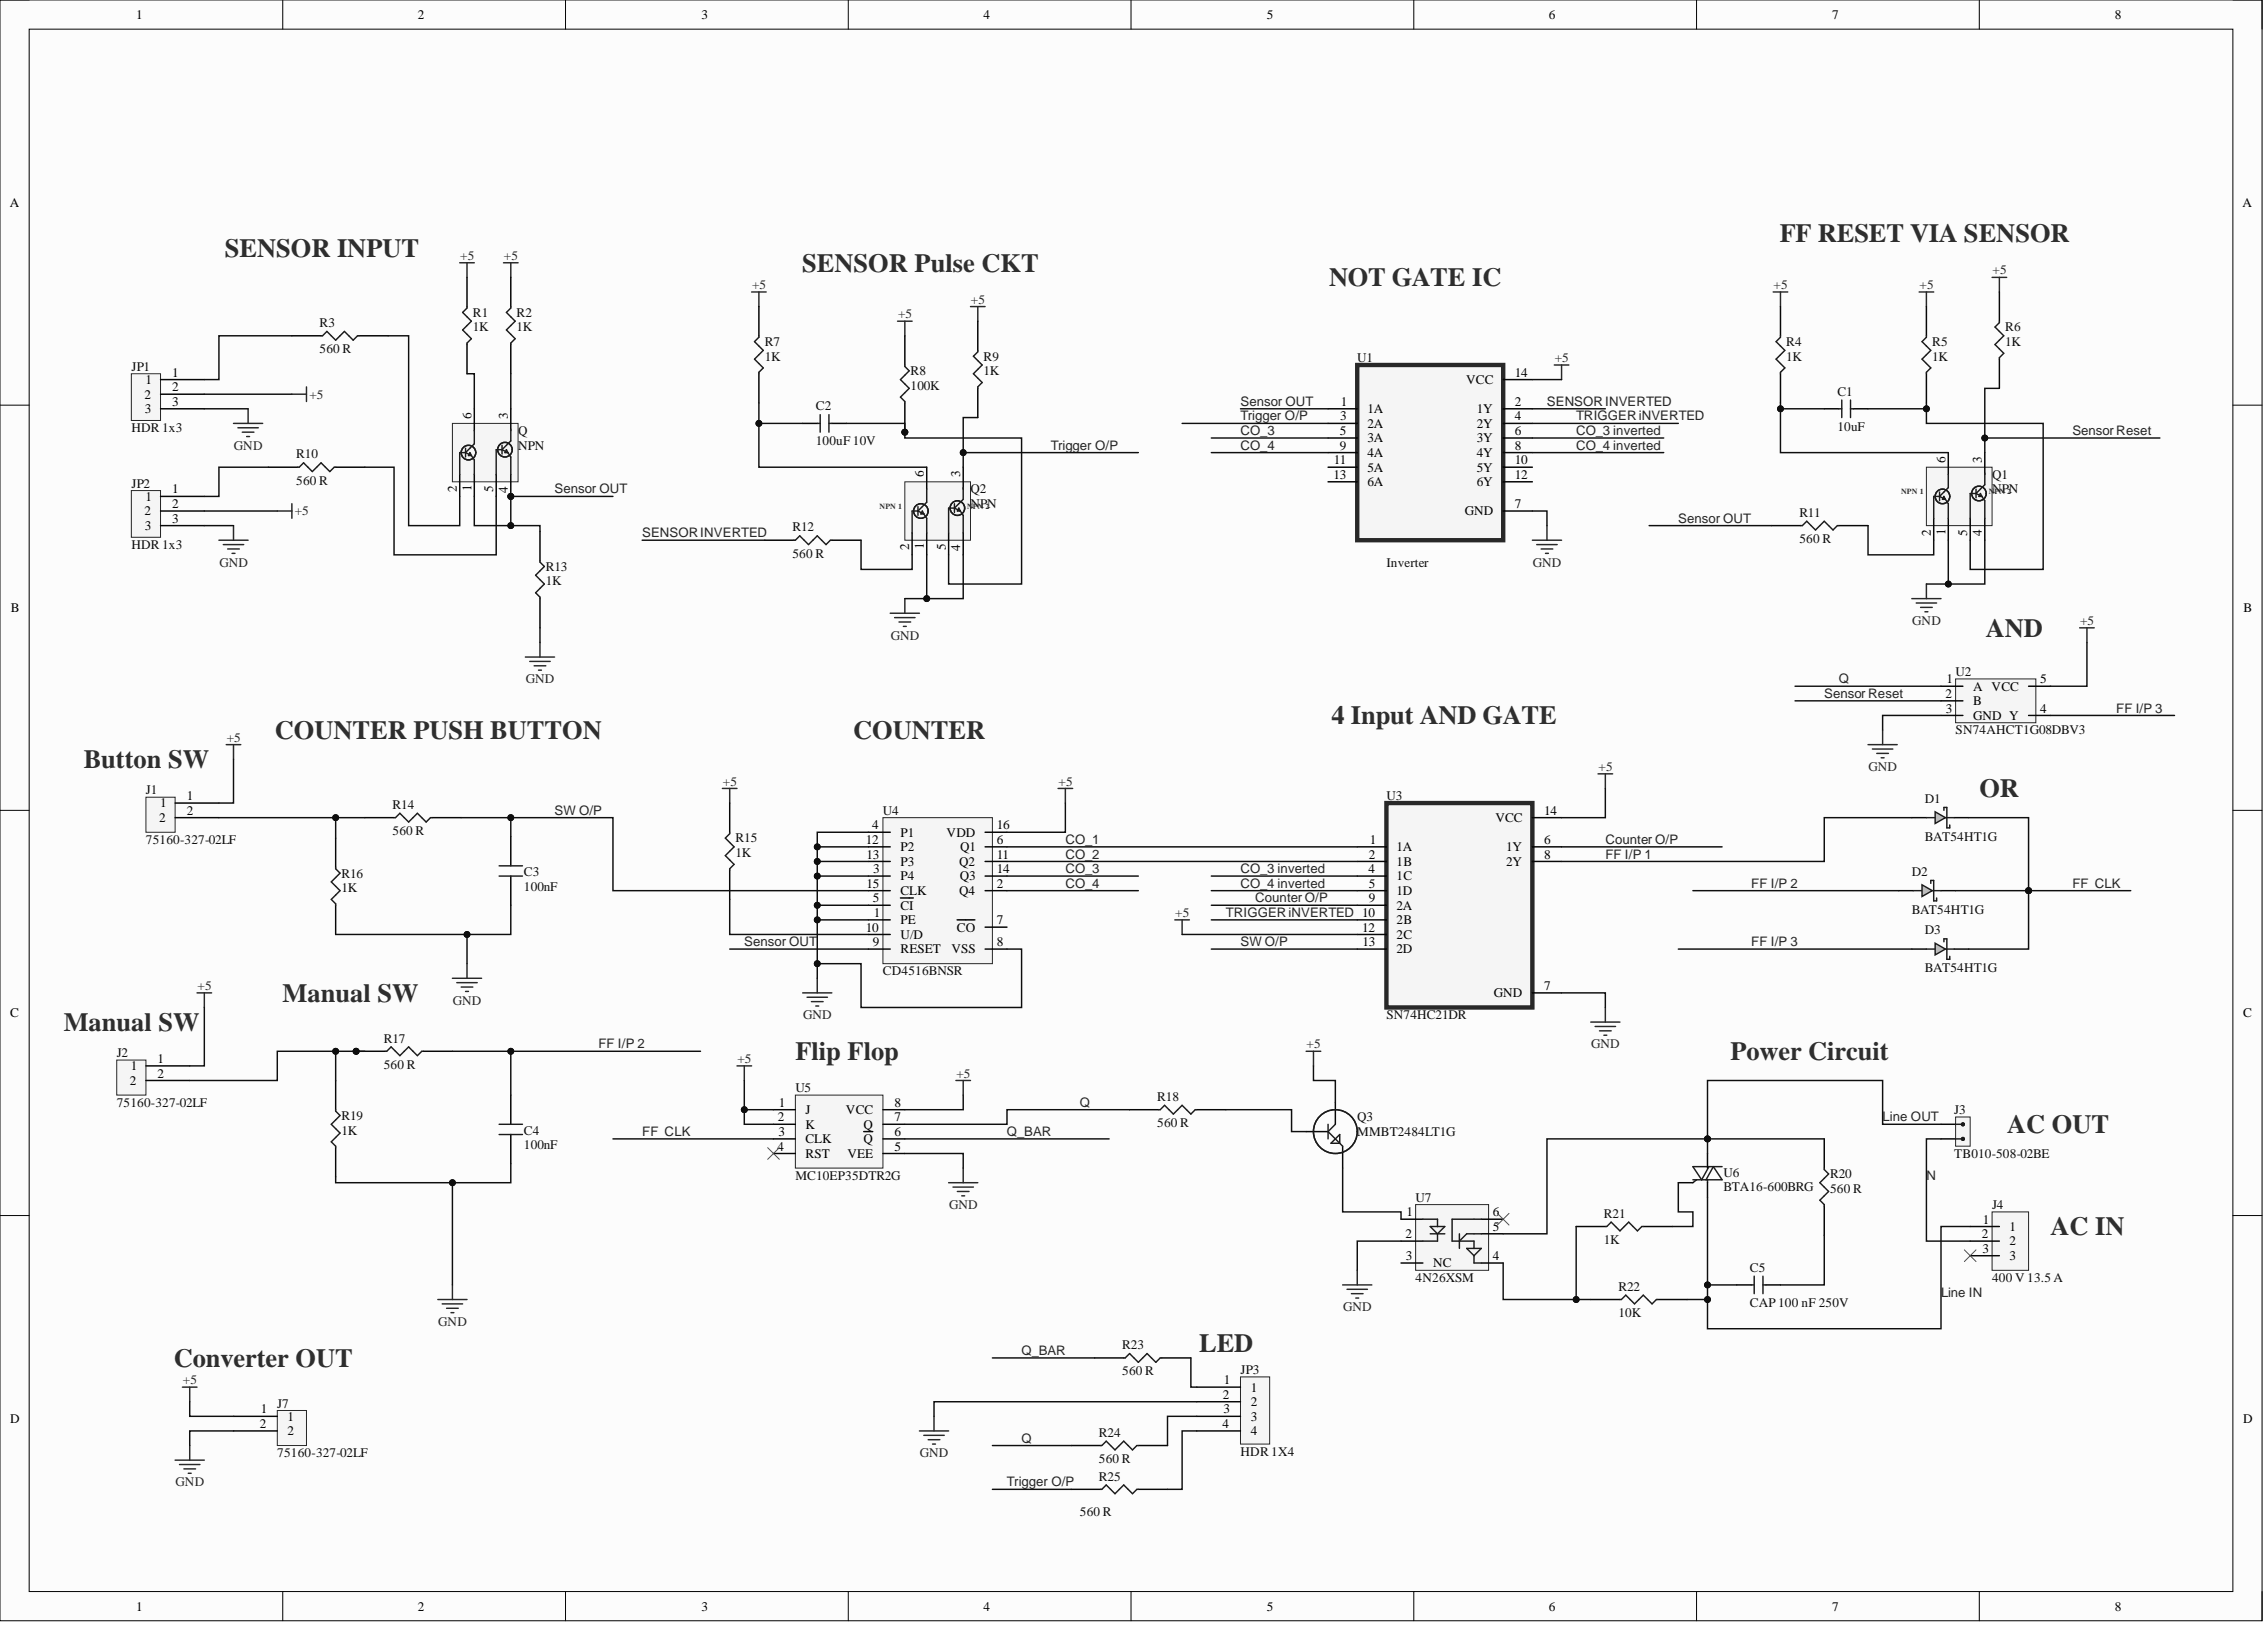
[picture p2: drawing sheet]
<svg xmlns="http://www.w3.org/2000/svg" width="393mm" height="282mm" viewBox="0 0 393 282" stroke-linecap="round" stroke-linejoin="round" font-family="sans-serif">
<defs><g id="words">
<g font-size="4.6" fill="#2e2e2e">
<text x="39" y="44.6">SENSOR INPUT</text>
<text x="139.2" y="47.1">SENSOR Pulse CKT</text>
<text x="308.8" y="42">FF RESET VIA SENSOR</text>
<text x="230.6" y="49.6">NOT GATE IC</text>
<text x="344.5" y="110.4">AND</text>
<text x="231" y="125.6">4 Input AND GATE</text>
<text x="47.7" y="128.2">COUNTER PUSH BUTTON</text>
<text x="148" y="128.2">COUNTER</text>
<text x="14.5" y="133.2">Button SW</text>
<text x="343.5" y="138.3">OR</text>
<text x="49" y="173.7">Manual SW</text>
<text x="11.1" y="178.8">Manual SW</text>
<text x="138" y="183.9">Flip Flop</text>
<text x="300.2" y="183.9">Power Circuit</text>
<text x="348.3" y="196.5">AC OUT</text>
<text x="355.8" y="214.3">AC IN</text>
<text x="30.1" y="237.1">Converter OUT</text>
<text x="208.1" y="234.5">LED</text>
</g>
<g font-size="2.3">
<text x="23.6" y="3.3">1</text>
<text x="72.5" y="3.3">2</text>
<text x="121.7" y="3.3">3</text>
<text x="170.7" y="3.3">4</text>
<text x="219.8" y="3.3">5</text>
<text x="268.8" y="3.3">6</text>
<text x="317.9" y="3.3">7</text>
<text x="366.9" y="3.3">8</text>
<text x="1.7" y="35.9">A</text>
<text x="389.1" y="35.9">A</text>
<text x="29.9" y="65.3">1</text>
<text x="262.8" y="65.3">14</text>
<text x="25.1" y="69.1">2</text>
<text x="25.2" y="71.7">3</text>
<text x="25.2" y="66.6">1</text>
<text x="29.9" y="67.9">2</text>
<text x="29.9" y="70.4">3</text>
<text x="232.6" y="70.4">1</text>
<text x="237.3" y="71.7">1A</text>
<text x="254.4" y="66.6">VCC</text>
<text x="256.3" y="71.7">1Y</text>
<text x="262.8" y="70.4">2</text>
<text x="81.8" y="72.7" transform="rotate(-90 81.8 72.7)">6</text>
<text x="88.1" y="72.7" transform="rotate(-90 88.1 72.7)">3</text>
<text x="232.5" y="75.5">5</text>
<text x="232.5" y="72.9">3</text>
<text x="237.3" y="74.2">2A</text>
<text x="237.3" y="76.7">3A</text>
<text x="256.3" y="74.2">2Y</text>
<text x="256.3" y="76.7">3Y</text>
<text x="262.8" y="72.9">4</text>
<text x="262.8" y="75.5">6</text>
<text x="160.3" y="82.8" transform="rotate(-90 160.3 82.8)">6</text>
<text x="166.6" y="82.8" transform="rotate(-90 166.6 82.8)">3</text>
<text x="231.4" y="83.1">13</text>
<text x="231.4" y="80.5">11</text>
<text x="232.5" y="78">9</text>
<text x="237.3" y="79.3">4A</text>
<text x="237.3" y="81.8">5A</text>
<text x="256.3" y="79.3">4Y</text>
<text x="256.3" y="81.8">5Y</text>
<text x="262.8" y="78">8</text>
<text x="262.8" y="80.5">10</text>
<text x="262.8" y="83.1">12</text>
<text x="337.5" y="80.3" transform="rotate(-90 337.5 80.3)">6</text>
<text x="343.9" y="80.3" transform="rotate(-90 343.9 80.3)">3</text>
<text x="25.1" y="89.4">2</text>
<text x="25.2" y="86.9">1</text>
<text x="29.9" y="85.6">1</text>
<text x="29.9" y="88.1">2</text>
<text x="79.3" y="85.3" transform="rotate(-90 79.3 85.3)">2</text>
<text x="81.8" y="85.2" transform="rotate(-90 81.8 85.2)">1</text>
<text x="85.6" y="85.3" transform="rotate(-90 85.6 85.3)">5</text>
<text x="88.1" y="85.4" transform="rotate(-90 88.1 85.4)">4</text>
<text x="237.3" y="84.3">6A</text>
<text x="254.1" y="89.4">GND</text>
<text x="256.3" y="84.3">6Y</text>
<text x="262.8" y="88.1">7</text>
<text x="25.2" y="91.9">3</text>
<text x="29.9" y="90.7">3</text>
<text x="157.8" y="95.5" transform="rotate(-90 157.8 95.5)">2</text>
<text x="160.3" y="95.3" transform="rotate(-90 160.3 95.3)">1</text>
<text x="164.1" y="95.5" transform="rotate(-90 164.1 95.5)">5</text>
<text x="166.6" y="95.6" transform="rotate(-90 166.6 95.6)">4</text>
<text x="335" y="92.9" transform="rotate(-90 335 92.9)">2</text>
<text x="337.5" y="92.8" transform="rotate(-90 337.5 92.8)">1</text>
<text x="341.3" y="92.9" transform="rotate(-90 341.3 92.9)">5</text>
<text x="343.9" y="93" transform="rotate(-90 343.9 93)">4</text>
<text x="1.9" y="106.2">B</text>
<text x="389.3" y="106.2">B</text>
<text x="337.7" y="118.5">1</text>
<text x="342.4" y="119.8">A VCC</text>
<text x="354" y="118.5">5</text>
<text x="337.5" y="121.1">2</text>
<text x="337.6" y="123.6">3</text>
<text x="342.4" y="122.3">B</text>
<text x="342.4" y="124.9">GND Y</text>
<text x="354" y="123.6">4</text>
<text x="27.6" y="142.6">2</text>
<text x="27.8" y="140.1">1</text>
<text x="32.4" y="138.8">1</text>
<text x="32.4" y="141.3">2</text>
<text x="151.3" y="143.9">4</text>
<text x="172.9" y="143.9">16</text>
<text x="259.5" y="142.6">VCC</text>
<text x="267.9" y="141.3">14</text>
<text x="150.2" y="146.4">12</text>
<text x="150.3" y="148.9">13</text>
<text x="156.2" y="145.1">P1</text>
<text x="156.2" y="147.7">P2</text>
<text x="164.3" y="145.1">VDD</text>
<text x="166.6" y="147.7">Q1</text>
<text x="172.9" y="146.4">6</text>
<text x="172.9" y="148.9">11</text>
<text x="237.5" y="148.9">2</text>
<text x="237.7" y="146.4">1</text>
<text x="242.3" y="147.7">1A</text>
<text x="261.3" y="147.7">1Y</text>
<text x="267.9" y="146.4">6</text>
<text x="267.9" y="148.9">8</text>
<text x="150.3" y="154">15</text>
<text x="151.5" y="151.5">3</text>
<text x="156.2" y="152.7">P4</text>
<text x="156.2" y="150.2">P3</text>
<text x="156.2" y="155.3">CLK</text>
<text x="166.5" y="155.3">Q4</text>
<text x="166.5" y="150.2">Q2</text>
<text x="166.5" y="152.7">Q3</text>
<text x="172.9" y="154">2</text>
<text x="172.9" y="151.5">14</text>
<text x="237.4" y="151.5">4</text>
<text x="237.5" y="154">5</text>
<text x="242.3" y="150.2">1B</text>
<text x="242.3" y="152.7">1C</text>
<text x="242.3" y="155.3">1D</text>
<text x="261.3" y="150.2">2Y</text>
<text x="150.2" y="161.6">10</text>
<text x="151.4" y="156.5">5</text>
<text x="151.6" y="159.1">1</text>
<text x="156.2" y="160.3">PE</text>
<text x="156.2" y="157.8">CI</text>
<text x="166" y="161.6">CO</text>
<text x="172.9" y="160.3">7</text>
<text x="236.3" y="161.6">12</text>
<text x="237.5" y="156.5">9</text>
<text x="242.3" y="157.8">2A</text>
<text x="242.3" y="160.3">2B</text>
<text x="151.4" y="164.1">9</text>
<text x="156.2" y="165.4">RESET</text>
<text x="156.2" y="162.9">U/D</text>
<text x="165.1" y="165.4">VSS</text>
<text x="172.9" y="164.1">8</text>
<text x="236.4" y="164.1">13</text>
<text x="242.3" y="162.9">2C</text>
<text x="242.3" y="165.4">2D</text>
<text x="259.2" y="173">GND</text>
<text x="267.9" y="171.7">7</text>
<text x="1.8" y="176.4">C</text>
<text x="389.2" y="176.4">C</text>
<text x="22.7" y="185.6">1</text>
<text x="27.3" y="184.4">1</text>
<text x="22.5" y="188.2">2</text>
<text x="27.3" y="186.9">2</text>
<text x="135.1" y="192">1</text>
<text x="155.2" y="192">8</text>
<text x="135" y="194.5">2</text>
<text x="135.1" y="197">3</text>
<text x="139.8" y="193.2">J</text>
<text x="139.8" y="195.8">K</text>
<text x="146.8" y="193.2">VCC</text>
<text x="149.8" y="195.8">Q</text>
<text x="155.2" y="197">6</text>
<text x="155.2" y="194.5">7</text>
<text x="134.9" y="199.6">4</text>
<text x="139.8" y="198.3">CLK</text>
<text x="139.8" y="200.8">RST</text>
<text x="147" y="200.8">VEE</text>
<text x="149.8" y="198.3">Q</text>
<text x="155.2" y="199.6">5</text>
<text x="243.9" y="214.8">2</text>
<text x="244" y="211">1</text>
<text x="259" y="213.5">5</text>
<text x="259" y="211">6</text>
<text x="343.9" y="214.8">2</text>
<text x="344" y="212.2">1</text>
<text x="348.7" y="213.5">1</text>
<text x="243.9" y="218.6">3</text>
<text x="248.7" y="219.8">NC</text>
<text x="259" y="218.6">4</text>
<text x="344" y="217.3">3</text>
<text x="348.7" y="216">2</text>
<text x="348.7" y="218.6">3</text>
<text x="45.2" y="245.2">1</text>
<text x="212.2" y="242.6">2</text>
<text x="212.3" y="245.2">3</text>
<text x="212.4" y="240.1">1</text>
<text x="217" y="241.4">1</text>
<text x="217" y="243.9">2</text>
<text x="1.8" y="246.8">D</text>
<text x="45.1" y="247.7">2</text>
<text x="49.9" y="246.4">1</text>
<text x="49.9" y="249">2</text>
<text x="212.1" y="247.7">4</text>
<text x="217" y="246.4">3</text>
<text x="217" y="249">4</text>
<text x="389.2" y="246.8">D</text>
<text x="23.6" y="279.4">1</text>
<text x="72.5" y="279.4">2</text>
<text x="121.7" y="279.4">3</text>
<text x="170.7" y="279.4">4</text>
<text x="219.8" y="279.4">5</text>
<text x="268.8" y="279.4">6</text>
<text x="317.9" y="279.4">7</text>
<text x="366.9" y="279.4">8</text>
</g>
<g font-size="2.3" fill="#262626">
<text x="79.8" y="45.1">+5</text>
<text x="87.4" y="45.1">+5</text>
<text x="345.7" y="47.6">+5</text>
<text x="130.5" y="50.1">+5</text>
<text x="168.5" y="52.7">+5</text>
<text x="307.7" y="50.1">+5</text>
<text x="333.1" y="50.1">+5</text>
<text x="155.8" y="55.2">+5</text>
<text x="269.8" y="62.8">+5</text>
<text x="53.7" y="69.1">+5</text>
<text x="215.2" y="70.4">Sensor OUT</text>
<text x="268.4" y="70.4">SENSORINVERTED</text>
<text x="215.2" y="72.9">Trigger O/P</text>
<text x="215.2" y="75.5">CO_3</text>
<text x="273.5" y="72.9">TRIGGERiNVERTED</text>
<text x="273.5" y="75.5">CO_3 inverted</text>
<text x="359.6" y="75.5">Sensor Reset</text>
<text x="40.6" y="78">GND</text>
<text x="182.3" y="78">Trigger O/P</text>
<text x="215.2" y="78">CO_4</text>
<text x="273.5" y="78">CO_4 inverted</text>
<text x="51.2" y="89.4">+5</text>
<text x="96.2" y="85.6">Sensor OUT</text>
<text x="111.4" y="93.2">SENSORINVERTED</text>
<text x="291.2" y="90.7">Sensor OUT</text>
<text x="38.1" y="98.3">GND</text>
<text x="266" y="98.3">GND</text>
<text x="154.5" y="110.9">GND</text>
<text x="331.8" y="108.4">GND</text>
<text x="360.9" y="108.4">+5</text>
<text x="91.2" y="118.5">GND</text>
<text x="319.1" y="118.5">Q</text>
<text x="316.5" y="121.1">Sensor Reset</text>
<text x="367.2" y="123.6">FF I/P 3</text>
<text x="39.3" y="128.7">+5</text>
<text x="125.4" y="136.3">+5</text>
<text x="183.7" y="136.3">+5</text>
<text x="277.4" y="133.7">+5</text>
<text x="324.2" y="133.7">GND</text>
<text x="96.2" y="141.3">SW O/P</text>
<text x="184.9" y="146.4">CO_1</text>
<text x="184.9" y="148.9">CO_2</text>
<text x="278.5" y="146.4">Counter O/P</text>
<text x="278.5" y="148.9">FF I/P 1</text>
<text x="184.9" y="151.5">CO_3</text>
<text x="184.9" y="154">CO_4</text>
<text x="215.2" y="151.5">CO_3 inverted</text>
<text x="215.2" y="154">CO_4 inverted</text>
<text x="303.9" y="154">FF I/P 2</text>
<text x="359.6" y="154">FF CLK</text>
<text x="203.9" y="159.1">+5</text>
<text x="212.7" y="159.1">TRIGGERiNVERTED 10</text>
<text x="217.8" y="156.5">Counter O/P</text>
<text x="129.1" y="164.1">Sensor OUT</text>
<text x="215.2" y="164.1">SW O/P</text>
<text x="303.9" y="164.1">FF I/P 3</text>
<text x="34.3" y="171.7">+5</text>
<text x="78.6" y="174.2">GND</text>
<text x="139.4" y="176.8">GND</text>
<text x="103.8" y="181.8">FF I/P 2</text>
<text x="128" y="184.4">+5</text>
<text x="226.7" y="181.8">+5</text>
<text x="276.1" y="181.8">GND</text>
<text x="165.9" y="186.9">+5</text>
<text x="187.4" y="192">Q</text>
<text x="111.4" y="197">FF CLK</text>
<text x="174.7" y="197">Q_BAR</text>
<text x="326.7" y="194.5">Line OUT</text>
<text x="164.7" y="209.7">GND</text>
<text x="334.3" y="204.6">N</text>
<text x="233" y="227.4">GND</text>
<text x="336.8" y="224.9">Line IN</text>
<text x="76.1" y="230">GND</text>
<text x="177.3" y="235">Q_BAR</text>
<text x="31.7" y="240.1">+5</text>
<text x="177.3" y="250.2">Q</text>
<text x="30.5" y="257.8">GND</text>
<text x="159.6" y="252.8">GND</text>
<text x="174.7" y="257.8">Trigger O/P</text>
</g>
<g font-size="2.3" fill="#0e0e0e">
<text x="55.5" y="56.7">R3</text>
<text x="82" y="55">R1</text>
<text x="82" y="57.5">1K</text>
<text x="89.6" y="55">R2</text>
<text x="89.6" y="57.5">1K</text>
<text x="347.9" y="57.5">R6</text>
<text x="22.8" y="64.3">JP1</text>
<text x="55.5" y="61.3">560 R</text>
<text x="132.7" y="60">R7</text>
<text x="132.7" y="62.6">1K</text>
<text x="158" y="65.1">R8</text>
<text x="170.7" y="62.6">R9</text>
<text x="170.7" y="65.1">1K</text>
<text x="235.5" y="62.8">U1</text>
<text x="309.9" y="60">R4</text>
<text x="309.9" y="62.6">1K</text>
<text x="335.3" y="60">R5</text>
<text x="335.3" y="62.6">1K</text>
<text x="347.9" y="60">1K</text>
<text x="141.6" y="71.2">C2</text>
<text x="158" y="67.6">100K</text>
<text x="318.8" y="68.6">C1</text>
<text x="22.8" y="75">HDR 1x3</text>
<text x="89.9" y="75.5">Q</text>
<text x="141.6" y="77.2">100uF 10V</text>
<text x="318.8" y="74.7">10uF</text>
<text x="51.4" y="79.5">R10</text>
<text x="89.9" y="78">NPN</text>
<text x="345.6" y="83.1">Q1</text>
<text x="22.8" y="84.6">JP2</text>
<text x="51.4" y="84.1">560 R</text>
<text x="168.4" y="85.6">Q2</text>
<text x="168.4" y="88.1">NPN</text>
<text x="312.2" y="89.7">R11</text>
<text x="345.6" y="85.6">NPN</text>
<text x="22.8" y="95.2">HDR 1x3</text>
<text x="137.5" y="92.2">R12</text>
<text x="312.2" y="94.2">560 R</text>
<text x="94.7" y="99">R13</text>
<text x="94.7" y="101.6">1K</text>
<text x="137.5" y="96.7">560 R</text>
<text x="240.6" y="98.3">Inverter</text>
<text x="339.3" y="117.3">U2</text>
<text x="339.3" y="127.4">SN74AHCT1G08DBV3</text>
<text x="25.3" y="137.8">J1</text>
<text x="68.1" y="140.3">R14</text>
<text x="153.2" y="141.3">U4</text>
<text x="240.6" y="138.8">U3</text>
<text x="334" y="139.3">D1</text>
<text x="25.3" y="146.4">75160-327-02LF</text>
<text x="68.1" y="144.9">560 R</text>
<text x="127.6" y="146.1">R15</text>
<text x="127.6" y="148.7">1K</text>
<text x="334" y="145.9">BAT54HT1G</text>
<text x="59.3" y="152.2">R16</text>
<text x="59.3" y="154.7">1K</text>
<text x="90.9" y="152">C3</text>
<text x="90.9" y="154.5">100nF</text>
<text x="331.7" y="152">D2</text>
<text x="331.7" y="158.5">BAT54HT1G</text>
<text x="334" y="162.1">D3</text>
<text x="153.2" y="169.2">CD4516BNSR</text>
<text x="334" y="168.7">BAT54HT1G</text>
<text x="240.6" y="176.8">SN74HC21DR</text>
<text x="20.3" y="183.4">J2</text>
<text x="66.6" y="180.8">R17</text>
<text x="66.6" y="185.4">560 R</text>
<text x="20.3" y="192">75160-327-02LF</text>
<text x="138" y="189.4">U5</text>
<text x="200.8" y="191">R18</text>
<text x="59.3" y="194.3">R19</text>
<text x="59.3" y="196.8">1K</text>
<text x="90.9" y="196.8">C4</text>
<text x="200.8" y="195.5">560 R</text>
<text x="235.5" y="194.5">Q3</text>
<text x="235.5" y="197">MMBT2484LT1G</text>
<text x="339.1" y="193.2">J3</text>
<text x="90.9" y="199.3">100nF</text>
<text x="339.1" y="200.8">TB010-508-02BE</text>
<text x="138" y="204.6">MC10EP35DTR2G</text>
<text x="245.6" y="208.4">U7</text>
<text x="299.1" y="204.1">U6</text>
<text x="299.1" y="206.7">BTA16-600BRG</text>
<text x="317.5" y="204.4">R20</text>
<text x="317.5" y="206.9">560 R</text>
<text x="345.6" y="209.7">J4</text>
<text x="278.3" y="211.2">R21</text>
<text x="278.3" y="215.8">1K</text>
<text x="303.6" y="220.6">C5</text>
<text x="245.6" y="222.4">4N26XSM</text>
<text x="280.8" y="223.9">R22</text>
<text x="303.6" y="226.7">CAP 100 nF 250V</text>
<text x="345.6" y="222.4">400 V 13.5 A</text>
<text x="280.8" y="228.5">10K</text>
<text x="194.7" y="234">R23</text>
<text x="194.7" y="238.6">560 R</text>
<text x="215.2" y="238.3">JP3</text>
<text x="48.1" y="244.2">J7</text>
<text x="190.7" y="249.2">R24</text>
<text x="48.1" y="252.8">75160-327-02LF</text>
<text x="190.7" y="253.8">560 R</text>
<text x="190.7" y="256.8">R25</text>
<text x="215.2" y="252.5">HDR 1X4</text>
<text x="187.4" y="262.9">560 R</text>
</g>
<g font-size="1.4" fill="#2e2e2e">
<text x="152.6" y="88.3">NPN 1</text>
<text x="167.8" y="88.3">N</text>
<text x="168.8" y="88.3">PN 2</text>
<text x="329.9" y="85.8">NPN 1</text>
<text x="345.1" y="85.8">N</text>
<text x="346.1" y="85.8">PN 2</text>
</g>
</g></defs>
<path d="M0 0h392.5v281.1h-392.5z" fill-rule="evenodd" fill="#fcfcfc"/>
<path d="M0 0h392.5v281.1h-392.5z" fill="none" stroke="#000" stroke-width=".17"/>
<path d="M5.1 5.1h382.3v271h-382.3z" fill-rule="evenodd" fill="#fcfcfc"/>
<g fill="none" stroke="#000" stroke-width=".17">
<path d="M0 0h5.1M49.1 0v5.1M98.1 0v5.1M147.2 0v5.1M196.2 0v5.1M245.3 0v5.1M294.4 0v5.1M343.4 0v5.1M387.4 0h5.1v5.1M5.1 5.1h382.3v271h-382.3zM0 70.3h5.1M387.4 70.3h5.1"/>
<path d="M0 140.6h5.1M387.4 140.6h5.1M0 210.8h5.1M387.4 210.8h5.1M49.1 276.1v5M98.1 276.1v5M147.2 276.1v5M196.2 276.1v5M245.3 276.1v5M294.4 276.1v5M343.4 276.1v5M392.5 276.1v5"/>
</g>
<path d="M22.8 64.8h5.1v8.1h-5.1z" fill-rule="evenodd" fill="#f5f5f5"/>
<path d="M22.8 64.8h5.1v8.1h-5.1z" fill="none" stroke="#262626" stroke-width=".17"/>
<path d="M27.9 65.8h7.6M27.9 68.4h7.6M27.9 70.9h7.6" fill="none" stroke="#000" stroke-width=".25"/>
<path d="M22.8 85.1h5.1v8.1h-5.1z" fill-rule="evenodd" fill="#f5f5f5"/>
<path d="M22.8 85.1h5.1v8.1h-5.1z" fill="none" stroke="#262626" stroke-width=".17"/>
<path d="M50.6 58.2h5.1M62.3 58.2h5.1M27.9 86.1h7.6M27.9 88.6h7.6M27.9 91.2h7.6M46.6 81h5.1M58.2 81h5.1" fill="none" stroke="#000" stroke-width=".25"/>
<path d="M40.5 73.4h5.1M41.3 74.2h3.5M42 75h2.1M42.8 75.7h.5M43 70.9v2.5M38 93.7h5M38.7 94.5h3.6M39.5 95.2h2M40.3 96h.5M40.5 91.2v2.5" fill="none" stroke="#262626" stroke-width=".25"/>
<path d="M55.7 58.2h.3l.7-.7 1.5 1.5 1.6-1.5 1.5 1.5 .7-.8h.3M51.7 81h.2l.8-.7 1.5 1.5 1.5-1.5 1.5 1.5 .8-.8h.2" fill="none" stroke="#1c1c1c" stroke-width=".25"/>
<circle cx="88.6" cy="86.1" r=".51" fill="#0e0e0e"/>
<circle cx="88.6" cy="86.1" r=".51" fill="none" stroke="#0e0e0e" stroke-width=".17"/>
<path d="M78.5 73.4h11.4v10.2h-11.4z" fill-rule="evenodd" fill="#f5f5f5"/>
<path d="M78.5 73.4h11.4v10.2h-11.4z" fill="none" stroke="#262626" stroke-width=".17"/>
<path d="M88.6 70.9v3.8M79.8 82.3v3.8M82.3 82.3v3.8M88.6 82.3v3.8" fill="none" stroke="#000" stroke-width=".25"/>
<circle cx="88.6" cy="86.1" r=".51" fill="#0e0e0e"/>
<circle cx="88.6" cy="86.1" r=".51" fill="none" stroke="#0e0e0e" stroke-width=".17"/>
<path d="M82.3 70.9v3.8M86.1 82.3v3.8" fill="none" stroke="#000" stroke-width=".25"/>
<g fill="none" stroke="#1c1c1c" stroke-width=".25">
<path d="M80.8 77.7v1.6M80.8 78.5l1 .5M80.8 78.5h-1v3.8M81.5 78.5l.3 .5h-.5zM81.8 79l.5 .8v2.5M82.3 74.7v2.3l-1.5 1.5M87.1 77.2v1.6M87.1 78l1 .5M87.1 78h-1v4.3M87.9 78l.2 .5h-.5zM88.1 78.5l.5 .8v3M88.6 74.5v2l-1.5 1.5"/>
<circle cx="81.3" cy="78.5" r="1.27"/>
<circle cx="87.6" cy="78" r="1.27"/>
</g>
<path d="M235.5 63.3h25.3v30.4h-25.3z" fill-rule="evenodd" fill="#f5f5f5"/>
<path d="M235.5 63.3h25.3v30.4h-25.3z" fill="none" stroke="#262626" stroke-width=".76"/>
<g fill="none" stroke="#000" stroke-width=".25">
<path d="M230.4 70.9h5.1M230.4 73.4h5.1M230.4 76h5.1M230.4 78.5h5.1M260.8 70.9h5.1M260.8 73.4h5.1M260.8 76h5.1M260.8 78.5h5.1M260.8 65.8h5.1M93.7 92.2v5.1M230.4 81h5.1M230.4 83.6h5.1"/>
<path d="M260.8 81h5.1M260.8 83.6h5.1M260.8 88.6h5.1M93.7 103.8v5.1"/>
</g>
<path d="M93.7 97.3v.2l.8 .8-1.6 1.5 1.6 1.5-1.6 1.5 .8 .8v.2" fill="none" stroke="#1c1c1c" stroke-width=".25"/>
<path d="M269.7 63.3h2.5M270.9 63.3v2.5M265.9 93.7h5M266.6 94.5h3.6M267.4 95.2h2M268.2 96h.5M268.4 91.2v2.5M91.2 114h5M91.9 114.7h3.6M92.7 115.5h2M93.4 116.2h.5M93.7 111.4v2.6" fill="none" stroke="#262626" stroke-width=".25"/>
<path d="M157 83.6h11.4v10.1h-11.4z" fill-rule="evenodd" fill="#f5f5f5"/>
<path d="M157 83.6h11.4v10.1h-11.4z" fill="none" stroke="#262626" stroke-width=".17"/>
<g fill="none" stroke="#000" stroke-width=".25">
<path d="M81 48.1v5.1M81 59.8v5M88.6 48.1v5.1M88.6 59.8v5M131.7 53.2v5M169.7 55.7v5.1M131.7 64.8v5.1M169.7 67.4v5M132.7 93.7h5.1M144.3 93.7h5.1M158.3 92.4v3.8M160.8 81v3.8"/>
<path d="M160.8 92.4v3.8M164.6 92.4v3.8M167.1 81v3.8M167.1 92.4v3.8"/>
</g>
<g fill="none" stroke="#1c1c1c" stroke-width=".25">
<path d="M81 53.2v.2l-.7 .8 1.5 1.5-1.5 1.5 1.5 1.6-.8 .7v.3M88.6 53.2v.2l-.7 .8 1.5 1.5-1.5 1.5 1.5 1.6-.8 .7v.3M131.7 58.2v.3l-.8 .8 1.5 1.5-1.5 1.5 1.5 1.5-.7 .8v.2M169.7 60.8v.2l-.8 .8 1.5 1.5-1.5 1.5 1.5 1.6-.7 .7v.3M137.8 93.7h.2l.8-.8 1.5 1.6 1.5-1.6 1.5 1.6 .8-.8h.2M159.3 87.9v1.5M159.3 88.6l1 .5M159.3 88.6h-1v3.8M160 88.6l.3 .5h-.5zM160.3 89.1l.5 .8v2.5M160.8 84.8v2.3l-1.5 1.5M165.6 87.4v1.5"/>
<path d="M165.6 88.1l1 .5M165.6 88.1h-1v4.3M166.4 88.1l.2 .5h-.5zM166.6 88.6l.5 .8v3M167.1 84.6v2l-1.5 1.5"/>
<circle cx="159.8" cy="88.6" r="1.27"/>
<circle cx="166.1" cy="88.1" r="1.27"/>
</g>
<g fill="none" stroke="#262626" stroke-width=".25">
<path d="M79.8 45.6h2.5M81 45.6v2.5M87.4 45.6h2.5M88.6 45.6v2.5M130.4 50.6h2.5M131.7 50.6v2.6M155.7 55.7h2.6M157 55.7v2.5M168.4 53.2h2.5M169.7 53.2v2.5M154.5 106.4h5M155.2 107.1h3.6"/>
<path d="M156 107.9h2M156.7 108.6h.5M157 103.8v2.6"/>
</g>
<circle cx="157" cy="75" r=".51" fill="#0e0e0e"/>
<circle cx="157" cy="75" r=".51" fill="none" stroke="#0e0e0e" stroke-width=".17"/>
<path d="M157 69.9v5.1" fill="none" stroke="#000" stroke-width=".25"/>
<circle cx="157" cy="75" r=".51" fill="#0e0e0e"/>
<circle cx="157" cy="75" r=".51" fill="none" stroke="#0e0e0e" stroke-width=".17"/>
<path d="M157 58.2v5.1M139.3 73.4h2.5M144.3 73.4h2.6" fill="none" stroke="#000" stroke-width=".25"/>
<path d="M141.8 73.4h.5M142.3 71.9v3.1M143.8 73.4h.5M143.8 71.9v3.1M157 63.3v.3l.8 .7-1.6 1.5 1.6 1.6-1.6 1.5 .8 .7v.3" fill="none" stroke="#1c1c1c" stroke-width=".25"/>
<path d="M25.3 138.3h5.1v6.1h-5.1z" fill-rule="evenodd" fill="#f5f5f5"/>
<path d="M25.3 138.3h5.1v6.1h-5.1z" fill="none" stroke="#262626" stroke-width=".17"/>
<path d="M30.4 139.3h7.6M30.4 141.8h7.6" fill="none" stroke="#000" stroke-width=".25"/>
<path d="M20.3 183.9h5v6.1h-5z" fill-rule="evenodd" fill="#f5f5f5"/>
<path d="M20.3 183.9h5v6.1h-5z" fill="none" stroke="#262626" stroke-width=".17"/>
<path d="M63.3 141.8h5.1M75 141.8h5M25.3 184.9h7.6M25.3 187.4h7.6" fill="none" stroke="#000" stroke-width=".25"/>
<path d="M39.2 129.2h2.6M40.5 129.2v2.5" fill="none" stroke="#262626" stroke-width=".25"/>
<path d="M68.4 141.8h.2l.8-.7 1.5 1.5 1.5-1.5 1.5 1.5 .8-.8h.3" fill="none" stroke="#1c1c1c" stroke-width=".25"/>
<circle cx="61.8" cy="182.4" r=".51" fill="#0e0e0e"/>
<circle cx="61.8" cy="182.4" r=".51" fill="none" stroke="#0e0e0e" stroke-width=".17"/>
<path d="M61.8 182.4h5.1" fill="none" stroke="#000" stroke-width=".25"/>
<circle cx="61.8" cy="182.4" r=".51" fill="#0e0e0e"/>
<circle cx="61.8" cy="182.4" r=".51" fill="none" stroke="#0e0e0e" stroke-width=".17"/>
<path d="M58.2 145.4v5M58.2 157v5.1M88.6 145.1v5.1M88.6 152v5M58.2 187.4v5.1M58.2 199.1v5M73.4 182.4h5.1M88.6 190v5M88.6 196.8v5.1" fill="none" stroke="#000" stroke-width=".25"/>
<path d="M58.2 150.4v.3l.8 .8-1.5 1.5 1.5 1.5-1.5 1.5 .7 .8v.2M86.6 150.2h4.1M86.6 152h4.1M58.2 192.5v.2l.8 .8-1.5 1.5 1.5 1.5-1.5 1.6 .7 .7v.3M66.9 182.4h.2l.8-.8 1.5 1.5 1.5-1.5 1.5 1.5 .8-.7h.2M86.6 195h4.1M86.6 196.8h4.1" fill="none" stroke="#1c1c1c" stroke-width=".25"/>
<path d="M34.2 172.2h2.5M35.5 172.2v2.6M78.5 169.7h5.1M79.3 170.4h3.5M80 171.2h2M80.8 172h.5M81 167.2v2.5M76 225.4h5M76.7 226.2h3.6M77.5 226.9h2M78.2 227.7h.6M78.5 222.9v2.5" fill="none" stroke="#262626" stroke-width=".25"/>
<path d="M153.2 141.8h19v25.4h-19z" fill-rule="evenodd" fill="#f5f5f5"/>
<path d="M153.2 141.8h19v25.4h-19z" fill="none" stroke="#262626" stroke-width=".17"/>
<g fill="none" stroke="#000" stroke-width=".25">
<path d="M126.6 139.3v5.1M126.6 150.9v5.1M150.7 159.6h3.8M150.7 154.5h3.8M150.7 152h3.8M150.7 144.4h3.8M150.7 157h3.8M150.7 146.9h3.8M150.7 149.4h3.8M156.2 155.8h2.3M166.1 159.6h3.1M170.9 154.5h3.8"/>
<path d="M170.9 152h3.8M170.9 144.4h3.8M170.9 146.9h3.8M170.9 149.4h3.8M150.7 164.6h3.8M150.7 162.1h3.8M170.9 160.8h3.8M170.9 164.6h3.8"/>
</g>
<path d="M125.3 136.8h2.6M126.6 136.8v2.5M183.6 136.8h2.5M184.9 136.8v2.5M139.3 172.2h5M140 173h3.6M140.8 173.7h2M141.6 174.5h.5M141.8 169.7v2.5" fill="none" stroke="#262626" stroke-width=".25"/>
<path d="M126.6 144.4v.2l-.7 .8 1.5 1.5-1.5 1.5 1.5 1.5-.8 .8v.2" fill="none" stroke="#1c1c1c" stroke-width=".25"/>
<path d="M240.6 139.3h25.3v35.5h-25.3z" fill-rule="evenodd" fill="#f5f5f5"/>
<path d="M240.6 139.3h25.3v35.5h-25.3z" fill="none" stroke="#262626" stroke-width=".76"/>
<g fill="none" stroke="#000" stroke-width=".25">
<path d="M235.5 146.9h5.1M235.5 149.4h5.1M235.5 152h5.1M235.5 154.5h5.1M235.5 157h5.1M235.5 159.6h5.1M265.9 146.9h5M265.9 149.4h5M265.9 141.8h5M331.7 141.8h2.6M339.1 141.8h2.5M235.5 162.1h5.1"/>
<path d="M235.5 164.6h5.1M265.9 172.2h5"/>
</g>
<path d="M277.3 134.2h2.5M278.5 134.2v2.6M203.8 159.6h2.6M205.1 159.6v2.5M276 177.3h5.1M276.8 178h3.5M277.5 178.8h2.1M278.3 179.6h.5M278.5 174.8v2.5" fill="none" stroke="#262626" stroke-width=".25"/>
<path d="M334.3 141.8h4.8" fill="none" stroke="#1c1c1c" stroke-width=".25"/>
<path d="M335.8 140.8l1.7 1-1.7 1z" fill="#c0c0c0"/>
<path d="M332 154.5h4.8M335.8 140.8l1.7 1-1.7 1zM337.3 140.6v-.5h.5v3.5h.5v-.5" fill="none" stroke="#1c1c1c" stroke-width=".25"/>
<path d="M329.4 154.5h2.6M336.8 154.5h2.5" fill="none" stroke="#000" stroke-width=".25"/>
<path d="M333.5 153.5l1.8 1-1.8 1z" fill="#c0c0c0"/>
<path d="M333.5 153.5l1.8 1-1.8 1zM335 153.2v-.5h.5v3.6h.5v-.5M334.3 164.6h4.8" fill="none" stroke="#1c1c1c" stroke-width=".25"/>
<path d="M331.7 164.6h2.6M339.1 164.6h2.5" fill="none" stroke="#000" stroke-width=".25"/>
<path d="M335.8 163.6l1.7 1-1.7 1z" fill="#c0c0c0"/>
<path d="M335.8 163.6l1.7 1-1.7 1zM337.3 163.4v-.5h.5v3.5h.5v-.5" fill="none" stroke="#1c1c1c" stroke-width=".25"/>
<path d="M334.3 81h11.3v10.2h-11.3z" fill-rule="evenodd" fill="#f5f5f5"/>
<path d="M334.3 81h11.3v10.2h-11.3z" fill="none" stroke="#262626" stroke-width=".17"/>
<g fill="none" stroke="#000" stroke-width=".25">
<path d="M308.9 53.2v5M334.3 53.2v5M346.9 50.6v5.1M308.9 64.8v5.1M316.5 70.9h2.6M321.6 70.9h2.5M334.3 64.8v5.1M338 78.5v3.8M344.4 78.5v3.8M346.9 62.3v5.1M307.4 91.2h5.1M319.1 91.2h5"/>
<path d="M335.5 89.9v3.8M338 89.9v3.8M341.8 89.9v3.8M344.4 89.9v3.8"/>
</g>
<g fill="none" stroke="#1c1c1c" stroke-width=".25">
<path d="M308.9 58.2v.3l-.7 .8 1.5 1.5-1.5 1.5 1.5 1.5-.8 .8v.2M334.3 58.2v.3l-.8 .8 1.5 1.5-1.5 1.5 1.5 1.5-.7 .8v.2M346.9 55.7v.3l-.7 .7 1.5 1.5-1.5 1.6 1.5 1.5-.8 .7v.3M319.1 70.9h.5M319.6 69.4v3M321.1 70.9h.5M321.1 69.4v3M312.5 91.2h.2l.8-.8 1.5 1.5 1.5-1.5 1.5 1.5 .8-.7h.3M336.5 85.3v1.6M336.5 86.1l1 .5M336.5 86.1h-1v3.8M337.3 86.1l.2 .5h-.5z"/>
<path d="M337.5 86.6l.5 .8v2.5M338 82.3v2.3l-1.5 1.5M342.9 84.8v1.6M342.9 85.6l1 .5M342.9 85.6h-1.1v4.3M343.6 85.6l.3 .5h-.5zM343.9 86.1l.5 .8v3M344.4 82.1v2l-1.5 1.5"/>
<circle cx="337" cy="86.1" r="1.27"/>
<circle cx="343.4" cy="85.6" r="1.27"/>
</g>
<path d="M307.7 50.6h2.5M308.9 50.6v2.6M333 50.6h2.5M334.3 50.6v2.6M345.6 48.1h2.6M346.9 48.1v2.5M331.7 103.8h5.1M332.5 104.6h3.5M333.2 105.4h2.1M334 106.1h.5M334.3 101.3v2.5" fill="none" stroke="#262626" stroke-width=".25"/>
<path d="M339.3 117.8h13.9v7.6h-13.9z" fill-rule="evenodd" fill="#f5f5f5"/>
<path d="M339.3 117.8h13.9v7.6h-13.9z" fill="none" stroke="#262626" stroke-width=".17"/>
<path d="M336.8 119h3.8M352 119h3.8M336.8 121.6h3.8M336.8 124.1h3.8M352 124.1h3.8" fill="none" stroke="#000" stroke-width=".25"/>
<path d="M360.8 108.9h2.6M362.1 108.9v2.5M324.1 129.2h5.1M324.9 129.9h3.5M325.6 130.7h2.1M326.4 131.4h.5M326.7 126.6v2.6" fill="none" stroke="#262626" stroke-width=".25"/>
<path d="M138 190h15.2v12.6h-15.2z" fill-rule="evenodd" fill="#f5f5f5"/>
<path d="M138 190h15.2v12.6h-15.2z" fill="none" stroke="#262626" stroke-width=".17"/>
<path d="M134.2 192.5h3.8M134.2 195h3.8M134.2 197.6h3.8M149.9 196.3h1.5M153.2 192.5h3.8M153.2 195h3.8M153.2 197.6h3.8M134.2 200.1h3.8M153.2 200.1h3.8" fill="none" stroke="#000" stroke-width=".25"/>
<path d="M127.9 184.9h2.5M129.1 184.9v2.5M165.9 187.4h2.5M167.1 187.4v2.6M164.6 205.1h5.1M165.4 205.9h3.5M166.1 206.7h2M166.9 207.4h.5M167.1 202.6v2.5" fill="none" stroke="#262626" stroke-width=".25"/>
<path d="M133.2 199.1l2 2M135.2 199.1l-2 2" fill="none" stroke="#4c4c4c" stroke-width=".17"/>
<path d="M245.6 208.9h12.7v11.4h-12.7z" fill-rule="evenodd" fill="#f5f5f5"/>
<path d="M245.6 208.9h12.7v11.4h-12.7z" fill="none" stroke="#262626" stroke-width=".17"/>
<g fill="none" stroke="#000" stroke-width=".25">
<path d="M196 192.5h5.1M207.6 192.5h5.1M226.6 196.3h3.8M231.7 191.2v3.8M233 198.8v3.8M316.5 197.6v5M243.1 211.5h3.8M243.1 215.3h3.8M243.1 219.1h3.8M257 211.5h3.8M257 219.1h3.8M257 214h3.8"/>
<path d="M291.2 205.1h2.5M296.3 200.1v2.5M296.3 205.1v2.6M316.5 209.2v5.1"/>
</g>
<g fill="none" stroke="#1c1c1c" stroke-width=".25">
<path d="M201.1 192.5h.2l.8-.8 1.5 1.5 1.5-1.5 1.5 1.5 .8-.7h.2M230.4 195v2.6M231.7 195l-1.3 1.3 2.6 2.5M232.5 196.8v1.5h-1.6zM246.9 211.5h2.5v1.2M248.2 212.7h2.5l-1.3 1.3zM248.2 214h2.5M249.4 214v1.3h-2.5M253.2 214v2.5M254.5 216.5h2.5l-1.2 1.3zM255.8 217.8v1.3h1.2M257 211.5h-5v3.8h3.8v1.2"/>
<path d="M257 214h-2.5l-1.3 1.3M293.7 204.6h5.1l-1.5-2.2-1.3 2.2M294.4 204.6l-.7 .5M296.3 204.6v.5M296.5 202.4l-1.2 2.2-1.6-2.2h5.1M316.5 202.6v.3l.8 .7-1.5 1.5 1.5 1.6-1.5 1.5 .7 .7v.3"/>
<circle cx="231.7" cy="196.3" r="3.8"/>
</g>
<path d="M226.6 182.4h2.6M227.9 182.4v2.5M233 222.9h5M233.7 223.6h3.6M234.5 224.4h2M235.2 225.2h.5M235.5 220.3v2.6" fill="none" stroke="#262626" stroke-width=".25"/>
<path d="M339.3 193.8h2.5v5h-2.5z" fill-rule="evenodd" fill="#f5f5f5"/>
<path d="M339.3 193.8h2.5v5h-2.5z" fill="none" stroke="#262626" stroke-width=".17"/>
<path d="M336.8 195h2.5M336.8 197.6h2.5" fill="none" stroke="#000" stroke-width=".25"/>
<g fill="none" stroke="#1c1c1c" stroke-width=".25">
<path d="M339.3 195h1.3M339.3 197.6h1.3"/>
<circle cx="340.6" cy="197.6" r=".24"/>
<circle cx="340.6" cy="195" r=".24"/>
</g>
<path d="M345.6 210.2h6.4v10.1h-6.4z" fill-rule="evenodd" fill="#f5f5f5"/>
<path d="M345.6 210.2h6.4v10.1h-6.4z" fill="none" stroke="#262626" stroke-width=".17"/>
<path d="M341.8 212.7h5.1M341.8 215.3h5.1M341.8 217.8h5.1" fill="none" stroke="#000" stroke-width=".25"/>
<path d="M48.1 244.7h5.1v6h-5.1z" fill-rule="evenodd" fill="#f5f5f5"/>
<path d="M48.1 244.7h5.1v6h-5.1z" fill="none" stroke="#262626" stroke-width=".17"/>
<path d="M189.9 235.5h5.1M201.6 235.5h5M40.5 245.7h7.6M40.5 248.2h7.6M185.9 250.7h5M185.9 258.3h5M197.5 250.7h5.1M197.5 258.3h5.1" fill="none" stroke="#000" stroke-width=".25"/>
<g fill="none" stroke="#262626" stroke-width=".25">
<path d="M50.6 68.4h2.6M53.2 67.1v2.5M48.1 88.6h2.5M50.6 87.4v2.5M30.4 253.3h5.1M31.1 254h3.6M31.7 240.6h2.5M31.9 254.8h2M32.7 255.6h.5M32.9 240.6v2.5M32.9 250.7v2.6M159.5 248.2h5.1"/>
<path d="M160.3 249h3.5M161 249.7h2.1M161.8 250.5h.5M162.1 245.7v2.5"/>
</g>
<path d="M195 235.5h.2l.8-.7 1.5 1.5 1.5-1.5 1.6 1.5 .7-.8h.3M190.9 250.7h.3l.7-.7 1.6 1.5 1.5-1.5 1.5 1.5 .8-.8h.2M190.9 258.3h.3l.7-.7 1.6 1.5 1.5-1.5 1.5 1.5 .8-.8h.2" fill="none" stroke="#1c1c1c" stroke-width=".25"/>
<path d="M259.8 210.5l2 2M261.8 210.5l-2 2" fill="none" stroke="#4c4c4c" stroke-width=".17"/>
<path d="M215.2 238.8h5.1v11.7h-5.1z" fill-rule="evenodd" fill="#f5f5f5"/>
<path d="M215.2 238.8h5.1v11.7h-5.1z" fill="none" stroke="#262626" stroke-width=".17"/>
<path d="M273.5 212.7h5M285.1 212.7h5.1M276 225.4h5.1M287.7 225.4h5M301.3 222.9h2.6M306.4 222.9h2.5M207.6 240.6h7.6M207.6 243.1h7.6M207.6 245.7h7.6M207.6 248.2h7.6" fill="none" stroke="#000" stroke-width=".25"/>
<path d="M278.5 212.7h.3l.8-.7 1.5 1.5 1.5-1.5 1.5 1.5 .8-.8h.2M281.1 225.4h.2l.8-.7 1.5 1.5 1.5-1.5 1.5 1.5 .8-.8h.3M303.9 222.9h.5M304.4 221.4v3M305.9 222.9h.5M305.9 221.4v3" fill="none" stroke="#1c1c1c" stroke-width=".25"/>
<path d="M340.8 216.8l2.1 2M342.9 216.8l-2.1 2" fill="none" stroke="#4c4c4c" stroke-width=".17"/>
<g fill="none" stroke="#0e0e0e" stroke-width=".25">
<path d="M67.4 58.2h3.5v33h8.9v-5.1M35.5 70.9h7.5M81 64.8h1.3v6.1M88.6 64.8v6.1M215.2 70.9h15.2M265.9 70.9h12.6M265.9 65.8h5M35.5 91.2h5M63.3 81h5.1v15.2h17.7v-10.1M82.3 86.1v5.1h11.4v1M111.4 93.7h21.3M265.9 88.6h2.5v2.6"/>
<path d="M93.7 108.9v2.5"/>
</g>
<circle cx="88.6" cy="91.2" r=".51" fill="#0e0e0e"/>
<circle cx="88.6" cy="91.2" r=".51" fill="none" stroke="#0e0e0e" stroke-width=".17"/>
<path d="M106.4 86.1h-17.8v5.1" fill="none" stroke="#0e0e0e" stroke-width=".25"/>
<circle cx="88.6" cy="91.2" r=".51" fill="#0e0e0e"/>
<circle cx="88.6" cy="91.2" r=".51" fill="none" stroke="#0e0e0e" stroke-width=".17"/>
<circle cx="88.6" cy="86.1" r=".51" fill="#0e0e0e"/>
<circle cx="88.6" cy="86.1" r=".51" fill="none" stroke="#0e0e0e" stroke-width=".17"/>
<path d="M131.7 69.9v3.5h7.6" fill="none" stroke="#0e0e0e" stroke-width=".25"/>
<circle cx="131.7" cy="73.4" r=".51" fill="#0e0e0e"/>
<circle cx="131.7" cy="73.4" r=".51" fill="none" stroke="#0e0e0e" stroke-width=".17"/>
<path d="M131.7 73.4v7.6h29.1M149.4 93.7v5.1h8.9v-2.6" fill="none" stroke="#0e0e0e" stroke-width=".25"/>
<circle cx="131.7" cy="73.4" r=".51" fill="#0e0e0e"/>
<circle cx="131.7" cy="73.4" r=".51" fill="none" stroke="#0e0e0e" stroke-width=".17"/>
<path d="M160.8 96.2v7.6h-3.8" fill="none" stroke="#0e0e0e" stroke-width=".25"/>
<circle cx="160.8" cy="103.8" r=".51" fill="#0e0e0e"/>
<circle cx="160.8" cy="103.8" r=".51" fill="none" stroke="#0e0e0e" stroke-width=".17"/>
<path d="M167.1 96.2v7.6h-6.3" fill="none" stroke="#0e0e0e" stroke-width=".25"/>
<circle cx="160.8" cy="103.8" r=".51" fill="#0e0e0e"/>
<circle cx="160.8" cy="103.8" r=".51" fill="none" stroke="#0e0e0e" stroke-width=".17"/>
<path d="M167.1 78.5h30.4" fill="none" stroke="#0e0e0e" stroke-width=".25"/>
<circle cx="167.1" cy="78.5" r=".51" fill="#0e0e0e"/>
<circle cx="167.1" cy="78.5" r=".51" fill="none" stroke="#0e0e0e" stroke-width=".17"/>
<path d="M169.7 72.4h-2.6v8.6M205.1 73.4h25.3M265.9 73.4h25.3" fill="none" stroke="#0e0e0e" stroke-width=".25"/>
<circle cx="167.1" cy="78.5" r=".51" fill="#0e0e0e"/>
<circle cx="167.1" cy="78.5" r=".51" fill="none" stroke="#0e0e0e" stroke-width=".17"/>
<path d="M40.5 131.7v7.6h-2.5M63.3 182.4h-5.1v5" fill="none" stroke="#0e0e0e" stroke-width=".25"/>
<circle cx="58.2" cy="182.4" r=".51" fill="#0e0e0e"/>
<circle cx="58.2" cy="182.4" r=".51" fill="none" stroke="#0e0e0e" stroke-width=".17"/>
<circle cx="61.8" cy="182.4" r=".51" fill="#0e0e0e"/>
<circle cx="61.8" cy="182.4" r=".51" fill="none" stroke="#0e0e0e" stroke-width=".17"/>
<path d="M78.5 182.4h10.1v7.6" fill="none" stroke="#0e0e0e" stroke-width=".25"/>
<circle cx="88.6" cy="182.4" r=".51" fill="#0e0e0e"/>
<circle cx="88.6" cy="182.4" r=".51" fill="none" stroke="#0e0e0e" stroke-width=".17"/>
<path d="M58.2 182.4h-10.1v5h-15.2" fill="none" stroke="#0e0e0e" stroke-width=".25"/>
<circle cx="58.2" cy="182.4" r=".51" fill="#0e0e0e"/>
<circle cx="58.2" cy="182.4" r=".51" fill="none" stroke="#0e0e0e" stroke-width=".17"/>
<path d="M63.3 141.8h-5.1v3.6M35.5 174.8v10.1h-2.6" fill="none" stroke="#0e0e0e" stroke-width=".25"/>
<circle cx="58.2" cy="141.8" r=".51" fill="#0e0e0e"/>
<circle cx="58.2" cy="141.8" r=".51" fill="none" stroke="#0e0e0e" stroke-width=".17"/>
<path d="M80 141.8h8.6v3.3" fill="none" stroke="#0e0e0e" stroke-width=".25"/>
<circle cx="88.6" cy="141.8" r=".51" fill="#0e0e0e"/>
<circle cx="88.6" cy="141.8" r=".51" fill="none" stroke="#0e0e0e" stroke-width=".17"/>
<path d="M88.6 157v5.1h-30.4" fill="none" stroke="#0e0e0e" stroke-width=".25"/>
<circle cx="81" cy="162.1" r=".51" fill="#0e0e0e"/>
<circle cx="81" cy="162.1" r=".51" fill="none" stroke="#0e0e0e" stroke-width=".17"/>
<path d="M81 162.1v5.1" fill="none" stroke="#0e0e0e" stroke-width=".25"/>
<circle cx="81" cy="162.1" r=".51" fill="#0e0e0e"/>
<circle cx="81" cy="162.1" r=".51" fill="none" stroke="#0e0e0e" stroke-width=".17"/>
<path d="M38 141.8h20.2" fill="none" stroke="#0e0e0e" stroke-width=".25"/>
<circle cx="58.2" cy="141.8" r=".51" fill="#0e0e0e"/>
<circle cx="58.2" cy="141.8" r=".51" fill="none" stroke="#0e0e0e" stroke-width=".17"/>
<path d="M150.7 144.4h-8.9v5h8.9" fill="none" stroke="#0e0e0e" stroke-width=".25"/>
<circle cx="141.8" cy="146.9" r=".51" fill="#0e0e0e"/>
<circle cx="141.8" cy="146.9" r=".51" fill="none" stroke="#0e0e0e" stroke-width=".17"/>
<circle cx="141.8" cy="149.4" r=".51" fill="#0e0e0e"/>
<circle cx="141.8" cy="149.4" r=".51" fill="none" stroke="#0e0e0e" stroke-width=".17"/>
<path d="M141.8 146.9h8.9" fill="none" stroke="#0e0e0e" stroke-width=".25"/>
<circle cx="141.8" cy="146.9" r=".51" fill="#0e0e0e"/>
<circle cx="141.8" cy="146.9" r=".51" fill="none" stroke="#0e0e0e" stroke-width=".17"/>
<path d="M141.8 149.4v2.6h8.9" fill="none" stroke="#0e0e0e" stroke-width=".25"/>
<circle cx="141.8" cy="152" r=".51" fill="#0e0e0e"/>
<circle cx="141.8" cy="152" r=".51" fill="none" stroke="#0e0e0e" stroke-width=".17"/>
<circle cx="141.8" cy="149.4" r=".51" fill="#0e0e0e"/>
<circle cx="141.8" cy="149.4" r=".51" fill="none" stroke="#0e0e0e" stroke-width=".17"/>
<path d="M141.8 152v5h8.9" fill="none" stroke="#0e0e0e" stroke-width=".25"/>
<circle cx="141.8" cy="157" r=".51" fill="#0e0e0e"/>
<circle cx="141.8" cy="157" r=".51" fill="none" stroke="#0e0e0e" stroke-width=".17"/>
<circle cx="141.8" cy="152" r=".51" fill="#0e0e0e"/>
<circle cx="141.8" cy="152" r=".51" fill="none" stroke="#0e0e0e" stroke-width=".17"/>
<path d="M141.8 157v2.6h8.9" fill="none" stroke="#0e0e0e" stroke-width=".25"/>
<circle cx="141.8" cy="159.6" r=".51" fill="#0e0e0e"/>
<circle cx="141.8" cy="159.6" r=".51" fill="none" stroke="#0e0e0e" stroke-width=".17"/>
<circle cx="141.8" cy="157" r=".51" fill="#0e0e0e"/>
<circle cx="141.8" cy="157" r=".51" fill="none" stroke="#0e0e0e" stroke-width=".17"/>
<path d="M141.8 159.6v10.1" fill="none" stroke="#0e0e0e" stroke-width=".25"/>
<circle cx="141.8" cy="167.2" r=".51" fill="#0e0e0e"/>
<circle cx="141.8" cy="167.2" r=".51" fill="none" stroke="#0e0e0e" stroke-width=".17"/>
<circle cx="141.8" cy="159.6" r=".51" fill="#0e0e0e"/>
<circle cx="141.8" cy="159.6" r=".51" fill="none" stroke="#0e0e0e" stroke-width=".17"/>
<path d="M88.6 141.8h17.8v12.7h44.3M126.6 156v6.1h24.1" fill="none" stroke="#0e0e0e" stroke-width=".25"/>
<circle cx="88.6" cy="141.8" r=".51" fill="#0e0e0e"/>
<circle cx="88.6" cy="141.8" r=".51" fill="none" stroke="#0e0e0e" stroke-width=".17"/>
<path d="M184.9 139.3v5.1h-10.2M174.7 164.6h2.6v10.2h-27.9v-7.6h-7.6" fill="none" stroke="#0e0e0e" stroke-width=".25"/>
<circle cx="141.8" cy="167.2" r=".51" fill="#0e0e0e"/>
<circle cx="141.8" cy="167.2" r=".51" fill="none" stroke="#0e0e0e" stroke-width=".17"/>
<path d="M210.2 76h20.2M210.2 78.5h20.2M265.9 76h22.8M265.9 78.5h22.8M174.7 152h22.8M174.7 154.5h22.8M88.6 182.4h32.9" fill="none" stroke="#0e0e0e" stroke-width=".25"/>
<circle cx="88.6" cy="182.4" r=".51" fill="#0e0e0e"/>
<circle cx="88.6" cy="182.4" r=".51" fill="none" stroke="#0e0e0e" stroke-width=".17"/>
<g fill="none" stroke="#0e0e0e" stroke-width=".25">
<path d="M278.5 136.8v5h-7.6M174.7 146.9h60.8M174.7 149.4h60.8M210.2 152h25.3M210.2 154.5h25.3M210.2 157h25.3M210.2 159.6h25.3M270.9 146.9h27.9M293.7 154.5h35.7M331.7 141.8h-15.2v7.6h-45.6M341.6 141.8h10.4v12.7h-12.7M205.1 162.1h30.4"/>
<path d="M210.2 164.6h25.3M270.9 172.2h7.6v2.6"/>
</g>
<circle cx="352" cy="154.5" r=".51" fill="#0e0e0e"/>
<circle cx="352" cy="154.5" r=".51" fill="none" stroke="#0e0e0e" stroke-width=".17"/>
<path d="M352 154.5h17.7" fill="none" stroke="#0e0e0e" stroke-width=".25"/>
<circle cx="352" cy="154.5" r=".51" fill="#0e0e0e"/>
<circle cx="352" cy="154.5" r=".51" fill="none" stroke="#0e0e0e" stroke-width=".17"/>
<path d="M308.9 69.9v1h7.6M286.1 91.2h21.3M126.6 164.6h24.1" fill="none" stroke="#0e0e0e" stroke-width=".25"/>
<circle cx="308.9" cy="70.9" r=".51" fill="#0e0e0e"/>
<circle cx="308.9" cy="70.9" r=".51" fill="none" stroke="#0e0e0e" stroke-width=".17"/>
<path d="M334.3 69.9v1h-10.2" fill="none" stroke="#0e0e0e" stroke-width=".25"/>
<circle cx="334.3" cy="70.9" r=".51" fill="#0e0e0e"/>
<circle cx="334.3" cy="70.9" r=".51" fill="none" stroke="#0e0e0e" stroke-width=".17"/>
<path d="M308.9 70.9v7.6h29.1M324.1 91.2v5h11.4v-2.5" fill="none" stroke="#0e0e0e" stroke-width=".25"/>
<circle cx="308.9" cy="70.9" r=".51" fill="#0e0e0e"/>
<circle cx="308.9" cy="70.9" r=".51" fill="none" stroke="#0e0e0e" stroke-width=".17"/>
<path d="M334.3 70.9v2.5h20.2v25.4h-12.7v-5.1" fill="none" stroke="#0e0e0e" stroke-width=".25"/>
<circle cx="334.3" cy="70.9" r=".51" fill="#0e0e0e"/>
<circle cx="334.3" cy="70.9" r=".51" fill="none" stroke="#0e0e0e" stroke-width=".17"/>
<path d="M338 93.7v7.6h-3.7" fill="none" stroke="#0e0e0e" stroke-width=".25"/>
<circle cx="338.1" cy="101.3" r=".51" fill="#0e0e0e"/>
<circle cx="338.1" cy="101.3" r=".51" fill="none" stroke="#0e0e0e" stroke-width=".17"/>
<path d="M344.4 93.7v7.6h-6.4" fill="none" stroke="#0e0e0e" stroke-width=".25"/>
<circle cx="338.1" cy="101.3" r=".51" fill="#0e0e0e"/>
<circle cx="338.1" cy="101.3" r=".51" fill="none" stroke="#0e0e0e" stroke-width=".17"/>
<path d="M344.4 76h30.4" fill="none" stroke="#0e0e0e" stroke-width=".25"/>
<circle cx="344.4" cy="76" r=".51" fill="#0e0e0e"/>
<circle cx="344.4" cy="76" r=".51" fill="none" stroke="#0e0e0e" stroke-width=".17"/>
<path d="M346.9 67.4h-2.5v11.1" fill="none" stroke="#0e0e0e" stroke-width=".25"/>
<circle cx="344.4" cy="76" r=".51" fill="#0e0e0e"/>
<circle cx="344.4" cy="76" r=".51" fill="none" stroke="#0e0e0e" stroke-width=".17"/>
<path d="M311.5 119h25.3M362.1 111.4v7.6h-6.3M311.5 121.6h25.3M336.8 124.1h-10.1v2.5M355.8 124.1h21.5M129.1 187.4v5.1h5.1" fill="none" stroke="#0e0e0e" stroke-width=".25"/>
<circle cx="129.1" cy="192.5" r=".51" fill="#0e0e0e"/>
<circle cx="129.1" cy="192.5" r=".51" fill="none" stroke="#0e0e0e" stroke-width=".17"/>
<path d="M129.1 192.5v2.5h5.1" fill="none" stroke="#0e0e0e" stroke-width=".25"/>
<circle cx="129.1" cy="192.5" r=".51" fill="#0e0e0e"/>
<circle cx="129.1" cy="192.5" r=".51" fill="none" stroke="#0e0e0e" stroke-width=".17"/>
<path d="M106.4 197.6h27.8M157 197.6h35.4M78.5 205.1v17.8M157 200.1h10.1v2.5" fill="none" stroke="#0e0e0e" stroke-width=".25"/>
<circle cx="78.5" cy="205.2" r=".51" fill="#0e0e0e"/>
<circle cx="78.5" cy="205.2" r=".51" fill="none" stroke="#0e0e0e" stroke-width=".17"/>
<path d="M212.7 192.5h11.4v3.8h2.5M243.1 215.3h-7.6v5M296.3 200.1v-2.5h-27.9v16.4h-7.6" fill="none" stroke="#0e0e0e" stroke-width=".25"/>
<circle cx="296.3" cy="197.6" r=".51" fill="#0e0e0e"/>
<circle cx="296.3" cy="197.6" r=".51" fill="none" stroke="#0e0e0e" stroke-width=".17"/>
<g fill="none" stroke="#0e0e0e" stroke-width=".25">
<path d="M50.6 58.2h-12.6v7.6h-2.5M35.5 68.4h15.1M35.5 88.6h12.6M46.6 81h-8.6v5.1h-2.5M296.3 197.6h20.2M172.2 235.5h17.7M206.6 235.5v5.1h1M32.9 243.1v2.6h7.6M40.5 248.2h-7.6v2.5M172.2 258.3h13.7M172.2 250.7h13.7M207.6 243.1h-45.5v2.6"/>
<path d="M207.6 245.7h-5v5M207.6 248.2h-2.5v10.1h-2.5"/>
</g>
<circle cx="296.3" cy="197.6" r=".51" fill="#0e0e0e"/>
<circle cx="296.3" cy="197.6" r=".51" fill="none" stroke="#0e0e0e" stroke-width=".17"/>
<path d="M336.8 195h-10.1v-7.6h-30.4v10.2" fill="none" stroke="#0e0e0e" stroke-width=".25"/>
<circle cx="296.3" cy="197.6" r=".51" fill="#0e0e0e"/>
<circle cx="296.3" cy="197.6" r=".51" fill="none" stroke="#0e0e0e" stroke-width=".17"/>
<path d="M352 154.5v10.1h-10.4M291.2 164.6h40.5M167.1 190v2.5h-10.1M196 192.5h-21.3v2.5h-17.7M227.9 184.9v2.5h3.8v3.8M233 202.6v7.6h10.1v1.3" fill="none" stroke="#0e0e0e" stroke-width=".25"/>
<circle cx="352" cy="154.5" r=".51" fill="#0e0e0e"/>
<circle cx="352" cy="154.5" r=".51" fill="none" stroke="#0e0e0e" stroke-width=".17"/>
<path d="M146.9 73.4h10.1v2.6h20.3v25.3h-12.7v-5.1" fill="none" stroke="#0e0e0e" stroke-width=".25"/>
<circle cx="157" cy="75" r=".51" fill="#0e0e0e"/>
<circle cx="157" cy="75" r=".51" fill="none" stroke="#0e0e0e" stroke-width=".17"/>
<path d="M88.6 201.9v3.2h-30.4v-1" fill="none" stroke="#0e0e0e" stroke-width=".25"/>
<circle cx="78.5" cy="205.2" r=".51" fill="#0e0e0e"/>
<circle cx="78.5" cy="205.2" r=".51" fill="none" stroke="#0e0e0e" stroke-width=".17"/>
<path d="M296.3 222.9h5" fill="none" stroke="#0e0e0e" stroke-width=".25"/>
<circle cx="296.3" cy="222.9" r=".51" fill="#0e0e0e"/>
<circle cx="296.3" cy="222.9" r=".51" fill="none" stroke="#0e0e0e" stroke-width=".17"/>
<path d="M273.5 212.7v12.7M316.5 214.3v8.6h-7.6" fill="none" stroke="#0e0e0e" stroke-width=".25"/>
<circle cx="273.5" cy="225.4" r=".51" fill="#0e0e0e"/>
<circle cx="273.5" cy="225.4" r=".51" fill="none" stroke="#0e0e0e" stroke-width=".17"/>
<path d="M260.8 219.1v6.3h15.2M291.2 205.1v5.1h2.5v2.5h-3.5" fill="none" stroke="#0e0e0e" stroke-width=".25"/>
<circle cx="273.5" cy="225.4" r=".51" fill="#0e0e0e"/>
<circle cx="273.5" cy="225.4" r=".51" fill="none" stroke="#0e0e0e" stroke-width=".17"/>
<path d="M296.3 207.7v17.7h-3.6" fill="none" stroke="#0e0e0e" stroke-width=".25"/>
<circle cx="296.3" cy="222.9" r=".51" fill="#0e0e0e"/>
<circle cx="296.3" cy="222.9" r=".51" fill="none" stroke="#0e0e0e" stroke-width=".17"/>
<circle cx="296.3" cy="225.4" r=".51" fill="#0e0e0e"/>
<circle cx="296.3" cy="225.4" r=".51" fill="none" stroke="#0e0e0e" stroke-width=".17"/>
<path d="M341.8 212.7h-5v17.8h-40.5v-5.1" fill="none" stroke="#0e0e0e" stroke-width=".25"/>
<circle cx="296.3" cy="225.4" r=".51" fill="#0e0e0e"/>
<circle cx="296.3" cy="225.4" r=".51" fill="none" stroke="#0e0e0e" stroke-width=".17"/>
<path d="M336.8 197.6h-2.5v17.7h7.5" fill="none" stroke="#0e0e0e" stroke-width=".25"/>
<use href="#words"/>
</svg>
